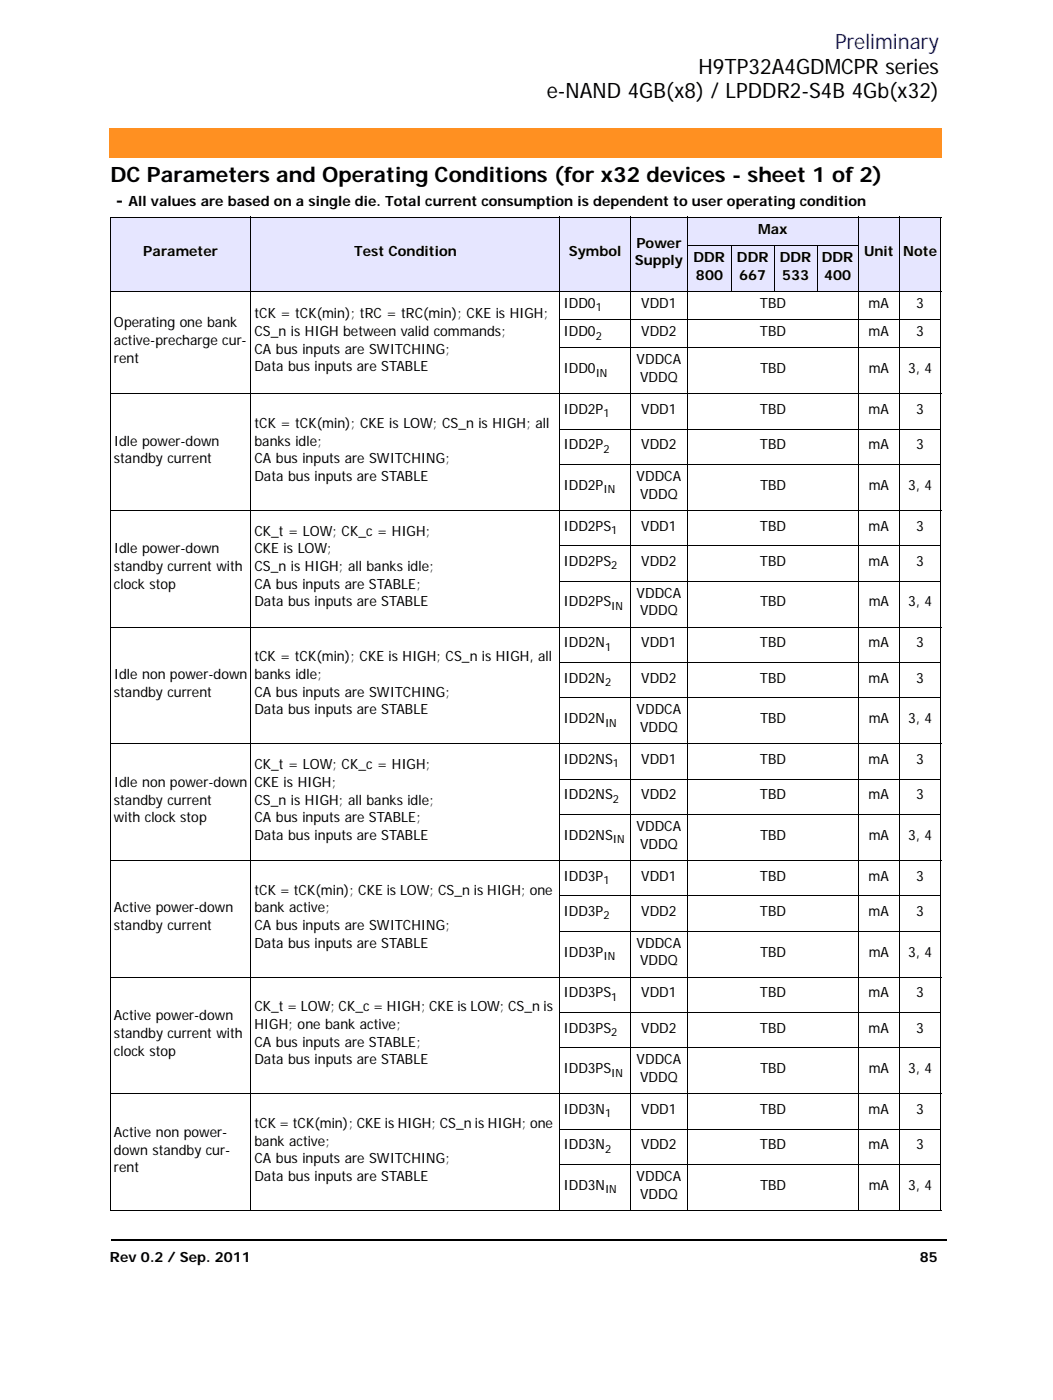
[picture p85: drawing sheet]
<svg xmlns="http://www.w3.org/2000/svg" width="210mm" height="279mm" viewBox="0 0 210 279" stroke-linecap="round" stroke-linejoin="round" font-family="sans-serif">
<defs><g id="words">
<text font-size="4.2" fill="#00f" x="166.5" y="9.8">Preliminary</text>
<g font-size="4.2">
<text x="139.3" y="14.7">H9TP32A4GDMCPR series</text>
<text x="109" y="19.6">e-NAND 4GB(x8) / LPDDR2-S4B 4Gb(x32)</text>
<text x="22" y="36.3">DC Parameters and Operating Conditions (for x32 devices - sheet 1 of 2)</text>
</g>
<text font-size="3.5" x="23.1" y="41.2">-</text>
<g font-size="2.8">
<text x="25.6" y="41.2">All values are based on a single die. Total current consumption is dependent to user operating condition</text>
<text x="151.2" y="46.6">Max</text>
<text x="28.6" y="51.2">Parameter</text>
<text x="70.6" y="51.2">Test Condition</text>
<text x="113.4" y="51.2">Symbol</text>
<text x="126.6" y="53">Supply</text>
<text x="126.9" y="49.4">Power</text>
<text x="138.3" y="52.2">DDR</text>
<text x="147" y="52.2">DDR</text>
<text x="155.5" y="52.2">DDR</text>
<text x="163.9" y="52.2">DDR</text>
<text x="172.3" y="51.2">Unit</text>
<text x="180.1" y="51.2">Note</text>
<text x="138.8" y="55.8">800</text>
<text x="147.4" y="55.8">667</text>
<text x="156" y="55.8">533</text>
<text x="164.3" y="55.8">400</text>
<text x="22.7" y="65.3">Operating one bank</text>
<text x="50.7" y="63.5">tCK = tCK(min); tRC = tRC(min); CKE is HIGH;</text>
<text x="112.4" y="61.4">IDD0</text>
<text x="127.9" y="61.4">VDD1</text>
<text x="151.5" y="61.4">TBD</text>
<text x="173.2" y="61.4">mA</text>
<text x="182.7" y="61.4">3</text>
<text x="22.7" y="68.8">active-precharge cur-</text>
<text x="50.7" y="67.1">CS_n is HIGH between valid commands;</text>
<text x="50.7" y="70.6">CA bus inputs are SWITCHING;</text>
<text x="112.4" y="67.1">IDD0</text>
<text x="127.9" y="67.1">VDD2</text>
<text x="151.5" y="67.1">TBD</text>
<text x="173.2" y="67.1">mA</text>
<text x="182.7" y="67.1">3</text>
<text x="22.7" y="72.4">rent</text>
<text x="50.7" y="74.1">Data bus inputs are STABLE</text>
<text x="112.4" y="74.5">IDD0</text>
<text x="127" y="72.7">VDDCA</text>
<text x="127.7" y="76.2">VDDQ</text>
<text x="151.6" y="74.5">TBD</text>
<text x="173.2" y="74.5">mA</text>
<text x="181.1" y="74.5">3, 4</text>
<text x="112.4" y="82.6">IDD2P</text>
<text x="127.9" y="82.6">VDD1</text>
<text x="151.5" y="82.6">TBD</text>
<text x="173.2" y="82.6">mA</text>
<text x="182.7" y="82.6">3</text>
<text x="22.7" y="88.9">Idle power-down</text>
<text x="50.7" y="85.4">tCK = tCK(min); CKE is LOW; CS_n is HIGH; all</text>
<text x="50.7" y="88.9">banks idle;</text>
<text x="112.4" y="89.6">IDD2P</text>
<text x="127.9" y="89.6">VDD2</text>
<text x="151.5" y="89.6">TBD</text>
<text x="173.2" y="89.6">mA</text>
<text x="182.7" y="89.6">3</text>
<text x="22.7" y="92.5">standby current</text>
<text x="50.7" y="92.5">CA bus inputs are SWITCHING;</text>
<text x="50.7" y="96">Data bus inputs are STABLE</text>
<text x="127" y="96">VDDCA</text>
<text x="112.4" y="97.8">IDD2P</text>
<text x="127.7" y="99.5">VDDQ</text>
<text x="151.6" y="97.8">TBD</text>
<text x="173.2" y="97.8">mA</text>
<text x="181.1" y="97.8">3, 4</text>
<text x="50.7" y="106.9">CK_t = LOW; CK_c = HIGH;</text>
<text x="112.4" y="105.9">IDD2PS</text>
<text x="127.9" y="105.9">VDD1</text>
<text x="151.5" y="105.9">TBD</text>
<text x="173.2" y="105.9">mA</text>
<text x="182.7" y="105.9">3</text>
<text x="22.7" y="110.5">Idle power-down</text>
<text x="22.7" y="114">standby current with</text>
<text x="50.7" y="110.5">CKE is LOW;</text>
<text x="50.7" y="114">CS_n is HIGH; all banks idle;</text>
<text x="112.4" y="112.9">IDD2PS</text>
<text x="127.9" y="112.9">VDD2</text>
<text x="151.5" y="112.9">TBD</text>
<text x="173.2" y="112.9">mA</text>
<text x="182.7" y="112.9">3</text>
<text x="22.7" y="117.5">clock stop</text>
<text x="50.7" y="117.5">CA bus inputs are STABLE;</text>
<text x="127" y="119.3">VDDCA</text>
<text x="50.7" y="121">Data bus inputs are STABLE</text>
<text x="112.4" y="121">IDD2PS</text>
<text x="127.7" y="122.8">VDDQ</text>
<text x="151.6" y="121">TBD</text>
<text x="173.2" y="121">mA</text>
<text x="181.1" y="121">3, 4</text>
<text x="50.7" y="132">tCK = tCK(min); CKE is HIGH; CS_n is HIGH, all</text>
<text x="112.4" y="129.2">IDD2N</text>
<text x="127.9" y="129.2">VDD1</text>
<text x="151.5" y="129.2">TBD</text>
<text x="173.2" y="129.2">mA</text>
<text x="182.7" y="129.2">3</text>
<text x="22.7" y="135.5">Idle non power-down</text>
<text x="50.7" y="135.5">banks idle;</text>
<text x="112.4" y="136.2">IDD2N</text>
<text x="127.9" y="136.2">VDD2</text>
<text x="151.5" y="136.2">TBD</text>
<text x="173.2" y="136.2">mA</text>
<text x="182.7" y="136.2">3</text>
<text x="22.7" y="139">standby current</text>
<text x="50.7" y="139">CA bus inputs are SWITCHING;</text>
<text x="50.7" y="142.6">Data bus inputs are STABLE</text>
<text x="127" y="142.6">VDDCA</text>
<text x="112.4" y="144.3">IDD2N</text>
<text x="127.7" y="146.1">VDDQ</text>
<text x="151.6" y="144.3">TBD</text>
<text x="173.2" y="144.3">mA</text>
<text x="181.1" y="144.3">3, 4</text>
<text x="50.7" y="153.5">CK_t = LOW; CK_c = HIGH;</text>
<text x="112.4" y="152.4">IDD2NS</text>
<text x="127.9" y="152.4">VDD1</text>
<text x="151.5" y="152.4">TBD</text>
<text x="173.2" y="152.4">mA</text>
<text x="182.7" y="152.4">3</text>
<text x="22.7" y="157">Idle non power-down</text>
<text x="22.7" y="160.6">standby current</text>
<text x="50.7" y="157">CKE is HIGH;</text>
<text x="50.7" y="160.6">CS_n is HIGH; all banks idle;</text>
<text x="112.4" y="159.5">IDD2NS</text>
<text x="127.9" y="159.5">VDD2</text>
<text x="151.5" y="159.5">TBD</text>
<text x="173.2" y="159.5">mA</text>
<text x="182.7" y="159.5">3</text>
<text x="22.7" y="164.1">with clock stop</text>
<text x="50.7" y="164.1">CA bus inputs are STABLE;</text>
<text x="50.7" y="167.6">Data bus inputs are STABLE</text>
<text x="112.4" y="167.6">IDD2NS</text>
<text x="127" y="165.8">VDDCA</text>
<text x="151.6" y="167.6">TBD</text>
<text x="173.2" y="167.6">mA</text>
<text x="181.1" y="167.6">3, 4</text>
<text x="127.7" y="169.4">VDDQ</text>
<text x="50.7" y="178.5">tCK = tCK(min); CKE is LOW; CS_n is HIGH; one</text>
<text x="112.4" y="175.7">IDD3P</text>
<text x="127.9" y="175.7">VDD1</text>
<text x="151.5" y="175.7">TBD</text>
<text x="173.2" y="175.7">mA</text>
<text x="182.7" y="175.7">3</text>
<text x="22.7" y="182.1">Active power-down</text>
<text x="22.7" y="185.6">standby current</text>
<text x="50.7" y="182.1">bank active;</text>
<text x="50.7" y="185.6">CA bus inputs are SWITCHING;</text>
<text x="112.4" y="182.8">IDD3P</text>
<text x="127.9" y="182.8">VDD2</text>
<text x="151.5" y="182.8">TBD</text>
<text x="173.2" y="182.8">mA</text>
<text x="182.7" y="182.8">3</text>
<text x="50.7" y="189.1">Data bus inputs are STABLE</text>
<text x="112.4" y="190.9">IDD3P</text>
<text x="127" y="189.1">VDDCA</text>
<text x="151.6" y="190.9">TBD</text>
<text x="173.2" y="190.9">mA</text>
<text x="181.1" y="190.9">3, 4</text>
<text x="127.7" y="192.7">VDDQ</text>
<text x="22.7" y="203.6">Active power-down</text>
<text x="50.7" y="201.8">CK_t = LOW; CK_c = HIGH; CKE is LOW; CS_n is</text>
<text x="112.4" y="199">IDD3PS</text>
<text x="127.9" y="199">VDD1</text>
<text x="151.5" y="199">TBD</text>
<text x="173.2" y="199">mA</text>
<text x="182.7" y="199">3</text>
<text x="22.7" y="207.1">standby current with</text>
<text x="50.7" y="205.4">HIGH; one bank active;</text>
<text x="50.7" y="208.9">CA bus inputs are STABLE;</text>
<text x="112.4" y="206.1">IDD3PS</text>
<text x="127.9" y="206.1">VDD2</text>
<text x="151.5" y="206.1">TBD</text>
<text x="173.2" y="206.1">mA</text>
<text x="182.7" y="206.1">3</text>
<text x="22.7" y="210.7">clock stop</text>
<text x="50.7" y="212.4">Data bus inputs are STABLE</text>
<text x="112.4" y="214.2">IDD3PS</text>
<text x="127" y="212.4">VDDCA</text>
<text x="127.7" y="215.9">VDDQ</text>
<text x="151.6" y="214.2">TBD</text>
<text x="173.2" y="214.2">mA</text>
<text x="181.1" y="214.2">3, 4</text>
<text x="22.7" y="226.9">Active non power-</text>
<text x="50.7" y="225.1">tCK = tCK(min); CKE is HIGH; CS_n is HIGH; one</text>
<text x="112.4" y="222.3">IDD3N</text>
<text x="127.9" y="222.3">VDD1</text>
<text x="151.5" y="222.3">TBD</text>
<text x="173.2" y="222.3">mA</text>
<text x="182.7" y="222.3">3</text>
<text x="22.7" y="230.4">down standby cur-</text>
<text x="22.7" y="233.9">rent</text>
<text x="50.7" y="228.6">bank active;</text>
<text x="50.7" y="232.2">CA bus inputs are SWITCHING;</text>
<text x="112.4" y="229.3">IDD3N</text>
<text x="127.9" y="229.3">VDD2</text>
<text x="151.5" y="229.3">TBD</text>
<text x="173.2" y="229.3">mA</text>
<text x="182.7" y="229.3">3</text>
<text x="50.7" y="235.7">Data bus inputs are STABLE</text>
<text x="112.4" y="237.5">IDD3N</text>
<text x="127" y="235.7">VDDCA</text>
<text x="127.7" y="239.2">VDDQ</text>
<text x="151.6" y="237.5">TBD</text>
<text x="173.2" y="237.5">mA</text>
<text x="181.1" y="237.5">3, 4</text>
<text x="21.9" y="251.9">Rev 0.2 / Sep. 2011</text>
<text x="183.5" y="251.9">85</text>
</g>
<g font-size="2.2">
<text x="118.8" y="62.1">1</text>
<text x="118.8" y="67.8">2</text>
<text x="118.8" y="75.2">IN</text>
<text x="120.3" y="83.3">1</text>
<text x="120.3" y="90.3">2</text>
<text x="120.3" y="98.5">IN</text>
<text x="121.9" y="106.6">1</text>
<text x="121.9" y="113.6">2</text>
<text x="121.9" y="121.8">IN</text>
<text x="120.6" y="129.9">1</text>
<text x="120.6" y="136.9">2</text>
<text x="120.6" y="145">IN</text>
<text x="122.2" y="153.1">1</text>
<text x="122.2" y="160.2">2</text>
<text x="122.2" y="168.3">IN</text>
<text x="120.3" y="176.4">1</text>
<text x="120.3" y="183.5">2</text>
<text x="120.3" y="191.6">IN</text>
<text x="121.9" y="199.7">1</text>
<text x="121.9" y="206.8">2</text>
<text x="121.9" y="214.9">IN</text>
<text x="120.6" y="223">1</text>
<text x="120.6" y="230.1">2</text>
<text x="120.6" y="238.2">IN</text>
</g>
</g></defs>
<path d="M22.2 247.3h.2v.4h-.2z" fill="#000"/>
<path d="M22.4 247.5h166.3" fill="none" stroke="#000" stroke-width=".36"/>
<path d="M21.8 25.6h166.5v6.1h-166.5z" fill="#fff"/>
<path d="M21.8 25.5h166v5.9h-166z" fill="#ff9021"/>
<path d="M22.4 11.5h29.8v12.3h-29.8z" fill="#fff"/>
<g fill="#e6e6ff">
<path d="M22 43.3h28v14.8h-28z"/>
<path d="M50 43.3h61.7v14.8h-61.7z"/>
<path d="M111.7 43.3h13.9v14.8h-13.9z"/>
<path d="M125.6 43.3h11.6v14.8h-11.6z"/>
<path d="M137.2 43.3h34v5.7h-34z"/>
<path d="M171.2 43.3h8.2v14.8h-8.2z"/>
<path d="M179.4 43.3h8.2v14.8h-8.2z"/>
<path d="M137.2 49h8.6v9.1h-8.6z"/>
<path d="M145.8 49h8.6v9.1h-8.6z"/>
<path d="M154.4 49h8.5v9.1h-8.5z"/>
<path d="M162.9 49h8.3v9.1h-8.3z"/>
</g>
<g fill="none" stroke="#000" stroke-width=".2">
<path d="M21.9 43.3h165.8M21.9 58.1h165.8M22 43.4v198.1M50 43.2v198.5M111.7 43.2v198.5M125.6 43.2v198.5M137.1 49h34.1M137.2 43.2v198.5M145.8 48.9v9.3M154.4 48.9v9.3M162.9 48.9v9.3M171.2 43.2v198.5"/>
<path d="M179.4 43.2v198.5M187.6 43.4v198.1M21.9 78.6h165.8M111.6 63.8h76.1M111.6 69.4h76.1M111.6 85.6h76.1M111.6 92.7h76.1M21.9 101.9h165.8M111.6 108.9h76.1M111.6 116h76.1M21.9 125.2h165.8M111.6 132.2h76.1"/>
<path d="M111.6 139.3h76.1M21.9 148.4h165.8M111.6 155.5h76.1M21.9 171.7h165.8M111.6 162.6h76.1M111.6 178.8h76.1M21.9 195h165.8M111.6 185.9h76.1M21.9 218.3h165.8M111.6 202.1h76.1M111.6 209.1h76.1M111.6 225.3h76.1"/>
<path d="M111.6 232.4h76.1M21.9 241.6h165.8"/>
</g>
<use href="#words"/>
</svg>
